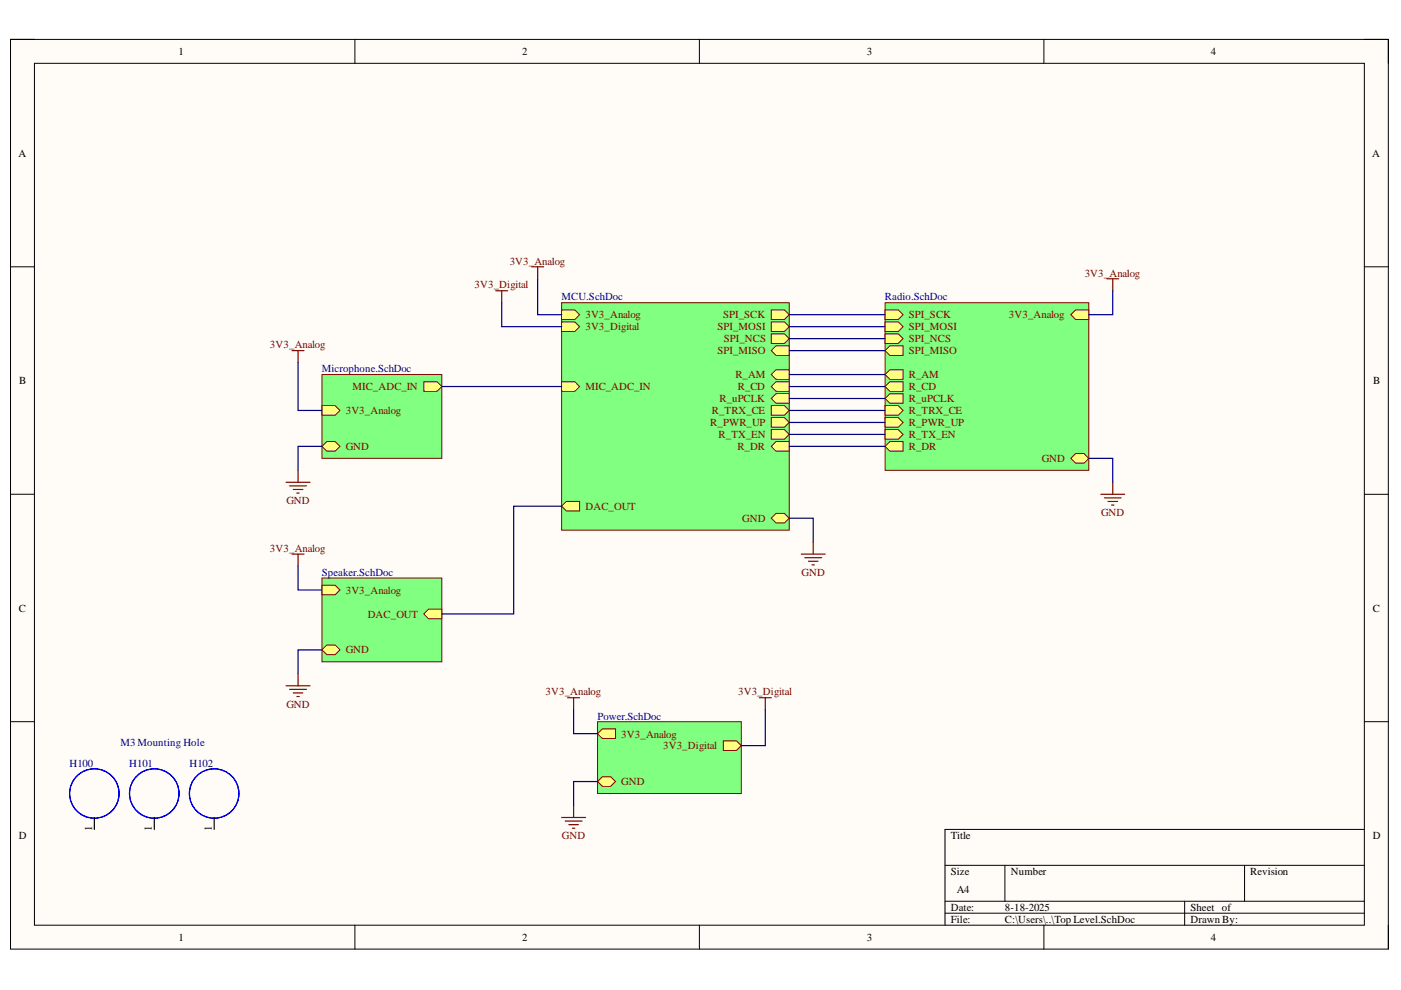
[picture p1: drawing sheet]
<svg xmlns="http://www.w3.org/2000/svg" width="297mm" height="210mm" viewBox="0 0 297 210" stroke-linecap="round" stroke-linejoin="round" font-family="sans-serif">
<defs><g id="words">
<g font-size="2.3">
<text x="37.9" y="11.7">1</text>
<text x="110.7" y="11.7">2</text>
<text x="183.8" y="11.7">3</text>
<text x="256.7" y="11.7">4</text>
<text x="3.9" y="33.3">A</text>
<text x="290.9" y="33.3">A</text>
<text x="4.1" y="81.4">B</text>
<text x="291.1" y="81.4">B</text>
<text x="4" y="129.7">C</text>
<text x="291" y="129.7">C</text>
<text x="4" y="177.9">D</text>
<text x="19.5" y="176.2" transform="rotate(-90 19.5 176.2)">1</text>
<text x="32.2" y="176.2" transform="rotate(-90 32.2 176.2)">1</text>
<text x="44.9" y="176.2" transform="rotate(-90 44.9 176.2)">1</text>
<text x="201.6" y="177.9">Title</text>
<text x="291" y="177.9">D</text>
<text x="201.6" y="185.5">Size</text>
<text x="214.3" y="185.5">Number</text>
<text x="265.1" y="185.5">Revision</text>
<text x="202.8" y="189.3">A4</text>
<text x="201.6" y="193.1">Date:</text>
<text x="201.6" y="195.7">File:</text>
<text x="213.1" y="193.1">8-18-2025</text>
<text x="213.1" y="195.7">C:\Users\..\Top Level.SchDoc</text>
<text x="252.4" y="193.1">Sheet of</text>
<text x="252.4" y="195.7">Drawn By:</text>
<text x="37.9" y="199.5">1</text>
<text x="110.7" y="199.5">2</text>
<text x="183.8" y="199.5">3</text>
<text x="256.7" y="199.5">4</text>
</g>
<g font-size="2.3" fill="#800000">
<text x="108.1" y="56.1">3V3_Analog</text>
<text x="230" y="58.6">3V3_Analog</text>
<text x="100.6" y="61.2">3V3_Digital</text>
<text x="124.1" y="70">3V3_Digital</text>
<text x="124.1" y="67.5">3V3_Analog</text>
<text x="152.1" y="70">SPI_MOSI</text>
<text x="153.3" y="67.5">SPI_SCK</text>
<text x="192.7" y="67.5">SPI_SCK</text>
<text x="192.7" y="70">SPI_MOSI</text>
<text x="213.9" y="67.5">3V3_Analog</text>
<text x="57.2" y="73.8">3V3_Analog</text>
<text x="152.1" y="75.1">SPI_MISO</text>
<text x="153.5" y="72.6">SPI_NCS</text>
<text x="192.7" y="75.1">SPI_MISO</text>
<text x="192.7" y="72.6">SPI_NCS</text>
<text x="74.7" y="82.7">MIC_ADC_IN</text>
<text x="124.1" y="82.7">MIC_ADC_IN</text>
<text x="155.9" y="80.2">R_AM</text>
<text x="156.4" y="82.7">R_CD</text>
<text x="192.7" y="82.7">R_CD</text>
<text x="192.7" y="80.2">R_AM</text>
<text x="73.3" y="87.8">3V3_Analog</text>
<text x="150.9" y="87.8">R_TRX_CE</text>
<text x="152.5" y="85.2">R_uPCLK</text>
<text x="192.7" y="87.8">R_TRX_CE</text>
<text x="192.7" y="85.2">R_uPCLK</text>
<text x="73.3" y="95.5">GND</text>
<text x="150.6" y="90.4">R_PWR_UP</text>
<text x="152.4" y="92.9">R_TX_EN</text>
<text x="156.3" y="95.5">R_DR</text>
<text x="192.7" y="90.4">R_PWR_UP</text>
<text x="192.7" y="95.5">R_DR</text>
<text x="192.7" y="92.9">R_TX_EN</text>
<text x="220.9" y="98">GND</text>
<text x="60.7" y="106.9">GND</text>
<text x="124.1" y="108.1">DAC_OUT</text>
<text x="157.4" y="110.7">GND</text>
<text x="233.5" y="109.4">GND</text>
<text x="57.2" y="117">3V3_Analog</text>
<text x="73.3" y="125.9">3V3_Analog</text>
<text x="170" y="122.1">GND</text>
<text x="78" y="130.9">DAC_OUT</text>
<text x="73.3" y="138.5">GND</text>
<text x="115.7" y="147.4">3V3_Analog</text>
<text x="156.5" y="147.4">3V3_Digital</text>
<text x="60.7" y="150">GND</text>
<text x="131.7" y="156.4">3V3_Analog</text>
<text x="140.6" y="158.9">3V3_Digital</text>
<text x="131.7" y="166.5">GND</text>
<text x="119.1" y="177.9">GND</text>
</g>
<g font-size="2.3" fill="#000080">
<text x="119.1" y="63.7">MCU.SchDoc</text>
<text x="187.6" y="63.7">Radio.SchDoc</text>
<text x="68.2" y="78.9">Microphone.SchDoc</text>
<text x="68.2" y="122.1">Speaker.SchDoc</text>
<text x="126.7" y="152.6">Power.SchDoc</text>
<text x="25.5" y="158.1">M3 Mounting Hole</text>
<text x="14.7" y="162.5">H100</text>
<text x="27.4" y="162.5">H101</text>
<text x="40.2" y="162.5">H102</text>
</g>
</g></defs>
<path d="M2.2 8.4h292.2v192.8h-292.2z" fill-rule="evenodd" fill="#fffcf8"/>
<path d="M2.2 8.4h292.2v192.8h-292.2z" fill="none" stroke="#000" stroke-width=".21"/>
<path d="M7.3 13.4h282v182.8h-282z" fill-rule="evenodd" fill="#fffcf8"/>
<g fill="none" stroke="#000" stroke-width=".21">
<path d="M2.2 8.3h5.1M7.3 13.4h282v182.8h-282zM75.3 8.3v5.1M148.3 8.3v5.1M221.3 8.4v5M289.3 8.4h5.1v5M2.2 56.6h5.1M289.3 56.6h5.1M2.2 104.8h5.1M289.3 104.8h5.1M2.2 153h5.1M289.3 153h5.1"/>
<path d="M289.3 175.9h-88.9v20.3M75.3 196.2v5M148.3 196.2v5M200.4 183.5h88.9M200.4 191.1h88.9M200.4 193.6h88.9M213.1 183.5v7.6M221.3 196.2v5M251.2 191.1v5.1M263.9 183.5v7.6M294.4 196.2v5"/>
</g>
<path d="M126.7 153h30.5v15.2h-30.5z" fill-rule="evenodd" fill="#80ff80"/>
<path d="M126.7 153h30.5v15.2h-30.5z" fill="none" stroke="#800000" stroke-width=".21"/>
<path d="M126.7 155.6l1-1.1h2.8v2.1h-2.8z" fill-rule="evenodd" fill="#ffff80"/>
<path d="M126.7 155.6l1-1.1h2.8v2.1h-2.8z" fill="none" stroke="#800000" stroke-width=".21"/>
<path d="M153.4 157.1h2.8l1 1-1 1h-2.8z" fill-rule="evenodd" fill="#ffff80"/>
<path d="M153.4 157.1h2.8l1 1-1 1h-2.8z" fill="none" stroke="#800000" stroke-width=".21"/>
<path d="M126.7 165.7l1-1h1.8l1 1-1 1h-1.8z" fill-rule="evenodd" fill="#ffff80"/>
<path d="M126.7 165.7l1-1h1.8l1 1-1 1h-1.8z" fill="none" stroke="#800000" stroke-width=".21"/>
<path d="M187.7 64.2h43.1v35.5h-43.1z" fill-rule="evenodd" fill="#80ff80"/>
<path d="M187.7 64.2h43.1v35.5h-43.1z" fill="none" stroke="#800000" stroke-width=".21"/>
<path d="M227 66.7l1.1-1h2.7v2h-2.7z" fill-rule="evenodd" fill="#ffff80"/>
<path d="M227 66.7l1.1-1h2.7v2h-2.7z" fill="none" stroke="#800000" stroke-width=".21"/>
<path d="M228.1 96.2h1.7l1 1-1 1h-1.7l-1.1-1z" fill-rule="evenodd" fill="#ffff80"/>
<path d="M228.1 96.2h1.7l1 1-1 1h-1.7l-1.1-1z" fill="none" stroke="#800000" stroke-width=".21"/>
<path d="M187.7 65.7h2.8l1 1-1 1h-2.8z" fill-rule="evenodd" fill="#ffff80"/>
<path d="M187.7 65.7h2.8l1 1-1 1h-2.8z" fill="none" stroke="#800000" stroke-width=".21"/>
<path d="M187.7 74.3l1-1h2.8v2.1h-2.8z" fill-rule="evenodd" fill="#ffff80"/>
<path d="M187.7 74.3l1-1h2.8v2.1h-2.8z" fill="none" stroke="#800000" stroke-width=".21"/>
<path d="M187.7 68.3h2.8l1 1-1 1h-2.8z" fill-rule="evenodd" fill="#ffff80"/>
<path d="M187.7 68.3h2.8l1 1-1 1h-2.8z" fill="none" stroke="#800000" stroke-width=".21"/>
<path d="M187.7 70.8h2.8l1 1-1 1h-2.8z" fill-rule="evenodd" fill="#ffff80"/>
<path d="M187.7 70.8h2.8l1 1-1 1h-2.8z" fill="none" stroke="#800000" stroke-width=".21"/>
<path d="M187.7 86h2.8l1 1-1 1h-2.8z" fill-rule="evenodd" fill="#ffff80"/>
<path d="M187.7 86h2.8l1 1-1 1h-2.8z" fill="none" stroke="#800000" stroke-width=".21"/>
<path d="M187.7 88.5h2.8l1 1.1-1 1h-2.8z" fill-rule="evenodd" fill="#ffff80"/>
<path d="M187.7 88.5h2.8l1 1.1-1 1h-2.8z" fill="none" stroke="#800000" stroke-width=".21"/>
<path d="M187.7 84.5l1-1h2.8v2h-2.8z" fill-rule="evenodd" fill="#ffff80"/>
<path d="M187.7 84.5l1-1h2.8v2h-2.8z" fill="none" stroke="#800000" stroke-width=".21"/>
<path d="M187.7 82l1-1.1h2.8v2.1h-2.8z" fill-rule="evenodd" fill="#ffff80"/>
<path d="M187.7 82l1-1.1h2.8v2.1h-2.8z" fill="none" stroke="#800000" stroke-width=".21"/>
<path d="M187.7 79.4l1-1h2.8v2h-2.8z" fill-rule="evenodd" fill="#ffff80"/>
<path d="M187.7 79.4l1-1h2.8v2h-2.8z" fill="none" stroke="#800000" stroke-width=".21"/>
<path d="M187.7 94.6l1-1h2.8v2.1h-2.8z" fill-rule="evenodd" fill="#ffff80"/>
<path d="M187.7 94.6l1-1h2.8v2.1h-2.8z" fill="none" stroke="#800000" stroke-width=".21"/>
<path d="M187.7 91.1h2.8l1 1-1 1h-2.8z" fill-rule="evenodd" fill="#ffff80"/>
<path d="M187.7 91.1h2.8l1 1-1 1h-2.8z" fill="none" stroke="#800000" stroke-width=".21"/>
<path d="M119.1 64.2h48.2v48.2h-48.2z" fill-rule="evenodd" fill="#80ff80"/>
<path d="M119.1 64.2h48.2v48.2h-48.2z" fill="none" stroke="#800000" stroke-width=".21"/>
<path d="M119.1 68.2h2.8l1 1.1-1 1h-2.8z" fill-rule="evenodd" fill="#ffff80"/>
<path d="M119.1 68.2h2.8l1 1.1-1 1h-2.8z" fill="none" stroke="#800000" stroke-width=".21"/>
<path d="M119.1 65.7h2.8l1 1-1 1h-2.8z" fill-rule="evenodd" fill="#ffff80"/>
<path d="M119.1 65.7h2.8l1 1-1 1h-2.8z" fill="none" stroke="#800000" stroke-width=".21"/>
<path d="M163.5 109.9l1-1h1.8l1 1-1 1h-1.8z" fill-rule="evenodd" fill="#ffff80"/>
<path d="M163.5 109.9l1-1h1.8l1 1-1 1h-1.8z" fill="none" stroke="#800000" stroke-width=".21"/>
<path d="M163.5 65.7h2.8l1 1-1 1h-2.8z" fill-rule="evenodd" fill="#ffff80"/>
<path d="M163.5 65.7h2.8l1 1-1 1h-2.8z" fill="none" stroke="#800000" stroke-width=".21"/>
<path d="M164.5 73.3h2.8v2.1h-2.8l-1-1.1z" fill-rule="evenodd" fill="#ffff80"/>
<path d="M164.5 73.3h2.8v2.1h-2.8l-1-1.1z" fill="none" stroke="#800000" stroke-width=".21"/>
<path d="M163.5 68.2h2.8l1 1.1-1 1h-2.8z" fill-rule="evenodd" fill="#ffff80"/>
<path d="M163.5 68.2h2.8l1 1.1-1 1h-2.8z" fill="none" stroke="#800000" stroke-width=".21"/>
<path d="M163.5 70.8h2.8l1 1-1 1h-2.8z" fill-rule="evenodd" fill="#ffff80"/>
<path d="M163.5 70.8h2.8l1 1-1 1h-2.8z" fill="none" stroke="#800000" stroke-width=".21"/>
<path d="M119.1 80.9h2.8l1 1.1-1 1h-2.8z" fill-rule="evenodd" fill="#ffff80"/>
<path d="M119.1 80.9h2.8l1 1.1-1 1h-2.8z" fill="none" stroke="#800000" stroke-width=".21"/>
<path d="M119.1 107.3l1-1h2.8v2h-2.8z" fill-rule="evenodd" fill="#ffff80"/>
<path d="M119.1 107.3l1-1h2.8v2h-2.8z" fill="none" stroke="#800000" stroke-width=".21"/>
<path d="M163.5 86h2.8l1 1-1 1h-2.8z" fill-rule="evenodd" fill="#ffff80"/>
<path d="M163.5 86h2.8l1 1-1 1h-2.8z" fill="none" stroke="#800000" stroke-width=".21"/>
<path d="M163.5 88.5h2.8l1 1.1-1 1h-2.8z" fill-rule="evenodd" fill="#ffff80"/>
<path d="M163.5 88.5h2.8l1 1.1-1 1h-2.8z" fill="none" stroke="#800000" stroke-width=".21"/>
<path d="M163.5 84.5l1-1h2.8v2h-2.8z" fill-rule="evenodd" fill="#ffff80"/>
<path d="M163.5 84.5l1-1h2.8v2h-2.8z" fill="none" stroke="#800000" stroke-width=".21"/>
<path d="M164.5 80.9h2.8v2.1h-2.8l-1-1z" fill-rule="evenodd" fill="#ffff80"/>
<path d="M164.5 80.9h2.8v2.1h-2.8l-1-1z" fill="none" stroke="#800000" stroke-width=".21"/>
<path d="M163.5 79.4l1-1h2.8v2h-2.8z" fill-rule="evenodd" fill="#ffff80"/>
<path d="M163.5 79.4l1-1h2.8v2h-2.8z" fill="none" stroke="#800000" stroke-width=".21"/>
<path d="M163.5 94.6l1-1h2.8v2.1h-2.8z" fill-rule="evenodd" fill="#ffff80"/>
<path d="M163.5 94.6l1-1h2.8v2.1h-2.8z" fill="none" stroke="#800000" stroke-width=".21"/>
<path d="M163.5 91.1h2.8l1 1-1 1h-2.8z" fill-rule="evenodd" fill="#ffff80"/>
<path d="M163.5 91.1h2.8l1 1-1 1h-2.8z" fill="none" stroke="#800000" stroke-width=".21"/>
<path d="M68.3 79.4h25.4v17.8h-25.4z" fill-rule="evenodd" fill="#80ff80"/>
<path d="M68.3 79.4h25.4v17.8h-25.4z" fill="none" stroke="#800000" stroke-width=".21"/>
<path d="M89.9 80.9h2.8l1 1.1-1 1h-2.8z" fill-rule="evenodd" fill="#ffff80"/>
<path d="M89.9 80.9h2.8l1 1.1-1 1h-2.8z" fill="none" stroke="#800000" stroke-width=".21"/>
<path d="M68.3 86h2.8l1 1-1 1h-2.8z" fill-rule="evenodd" fill="#ffff80"/>
<path d="M68.3 86h2.8l1 1-1 1h-2.8z" fill="none" stroke="#800000" stroke-width=".21"/>
<path d="M68.3 94.6l1-1h1.8l1 1-1 1.1h-1.8z" fill-rule="evenodd" fill="#ffff80"/>
<path d="M68.3 94.6l1-1h1.8l1 1-1 1.1h-1.8z" fill="none" stroke="#800000" stroke-width=".21"/>
<g fill="none" stroke="#800000" stroke-width=".25">
<path d="M112.7 56.6h2.6M114 56.6v2.5M234.7 59.1h2.5M235.9 59.1v2.6M61.9 74.3h2.6M63.2 74.3v2.6M105.1 61.6h2.5M106.4 61.6v2.6M63.2 99.7v2.6M60.6 102.3h5.1M61.4 103h3.6M62.2 103.8h2"/>
<path d="M62.9 104.5h.5M169.9 117.5h5.1M170.6 118.2h3.6M171.4 119h2M172.2 119.8h.5M172.4 114.9v2.6M233.4 104.8h5.1M234.1 105.6h3.6M234.9 106.3h2M235.7 107.1h.5M235.9 102.3v2.5M120.3 147.9h2.6"/>
<path d="M121.6 147.9v2.6M161 147.9h2.5M162.3 147.9v2.6M119.1 173.3h5.1M119.8 174.1h3.6M120.6 174.8h2M121.4 175.6h.5M121.6 170.8v2.5"/>
</g>
<path d="M68.3 122.6h25.4v17.7h-25.4z" fill-rule="evenodd" fill="#80ff80"/>
<path d="M68.3 122.6h25.4v17.7h-25.4z" fill="none" stroke="#800000" stroke-width=".21"/>
<path d="M89.9 130.2l1-1h2.8v2h-2.8z" fill-rule="evenodd" fill="#ffff80"/>
<path d="M89.9 130.2l1-1h2.8v2h-2.8z" fill="none" stroke="#800000" stroke-width=".21"/>
<path d="M68.3 124.1h2.8l1 1-1 1h-2.8z" fill-rule="evenodd" fill="#ffff80"/>
<path d="M68.3 124.1h2.8l1 1-1 1h-2.8z" fill="none" stroke="#800000" stroke-width=".21"/>
<path d="M68.3 137.8l1-1h1.8l1 1-1 1h-1.8z" fill-rule="evenodd" fill="#ffff80"/>
<path d="M68.3 137.8l1-1h1.8l1 1-1 1h-1.8z" fill="none" stroke="#800000" stroke-width=".21"/>
<path d="M61.9 117.5h2.6M63.2 117.5v2.5M60.6 145.4h5.1M61.4 146.2h3.6M62.2 146.9h2M62.9 147.7h.5M63.2 142.9v2.5" fill="none" stroke="#800000" stroke-width=".25"/>
<g fill="none" stroke="#000080" stroke-width=".25">
<path d="M114 59.1v7.6h5.1M63.2 76.9v10.1h5.1M106.4 64.2v5.1h12.7M167.3 66.7h20.4M167.3 69.3h20.4M167.3 71.8h20.4M167.3 74.3h20.4M167.3 79.4h20.4M235.9 61.7v5h-5.1M68.3 94.6h-5.1v5.1M93.7 82h25.4M167.3 82h20.4"/>
<path d="M167.3 84.5h20.4M167.3 87h20.4M167.3 89.6h20.4M167.3 92.1h20.4M167.3 94.6h20.4M230.8 97.2h5.1v5.1M119.1 107.3h-10.2v22.9h-15.2M167.3 109.9h5.1v5M63.2 120v5.1h5.1M68.3 137.8h-5.1v5.1M121.6 150.5v5.1h5.1M162.3 150.5v7.6h-5.1"/>
<path d="M126.7 165.7h-5.1v5.1"/>
</g>
<g fill="none" stroke="#00f" stroke-width=".25">
<circle cx="20" cy="168.2" r="5.2"/>
<circle cx="32.7" cy="168.2" r="5.2"/>
<circle cx="45.4" cy="168.2" r="5.2"/>
</g>
<path d="M20 173.3v2.6M32.7 173.3v2.6M45.4 173.3v2.6" fill="none" stroke="#000" stroke-width=".25"/>
<use href="#words"/>
</svg>
